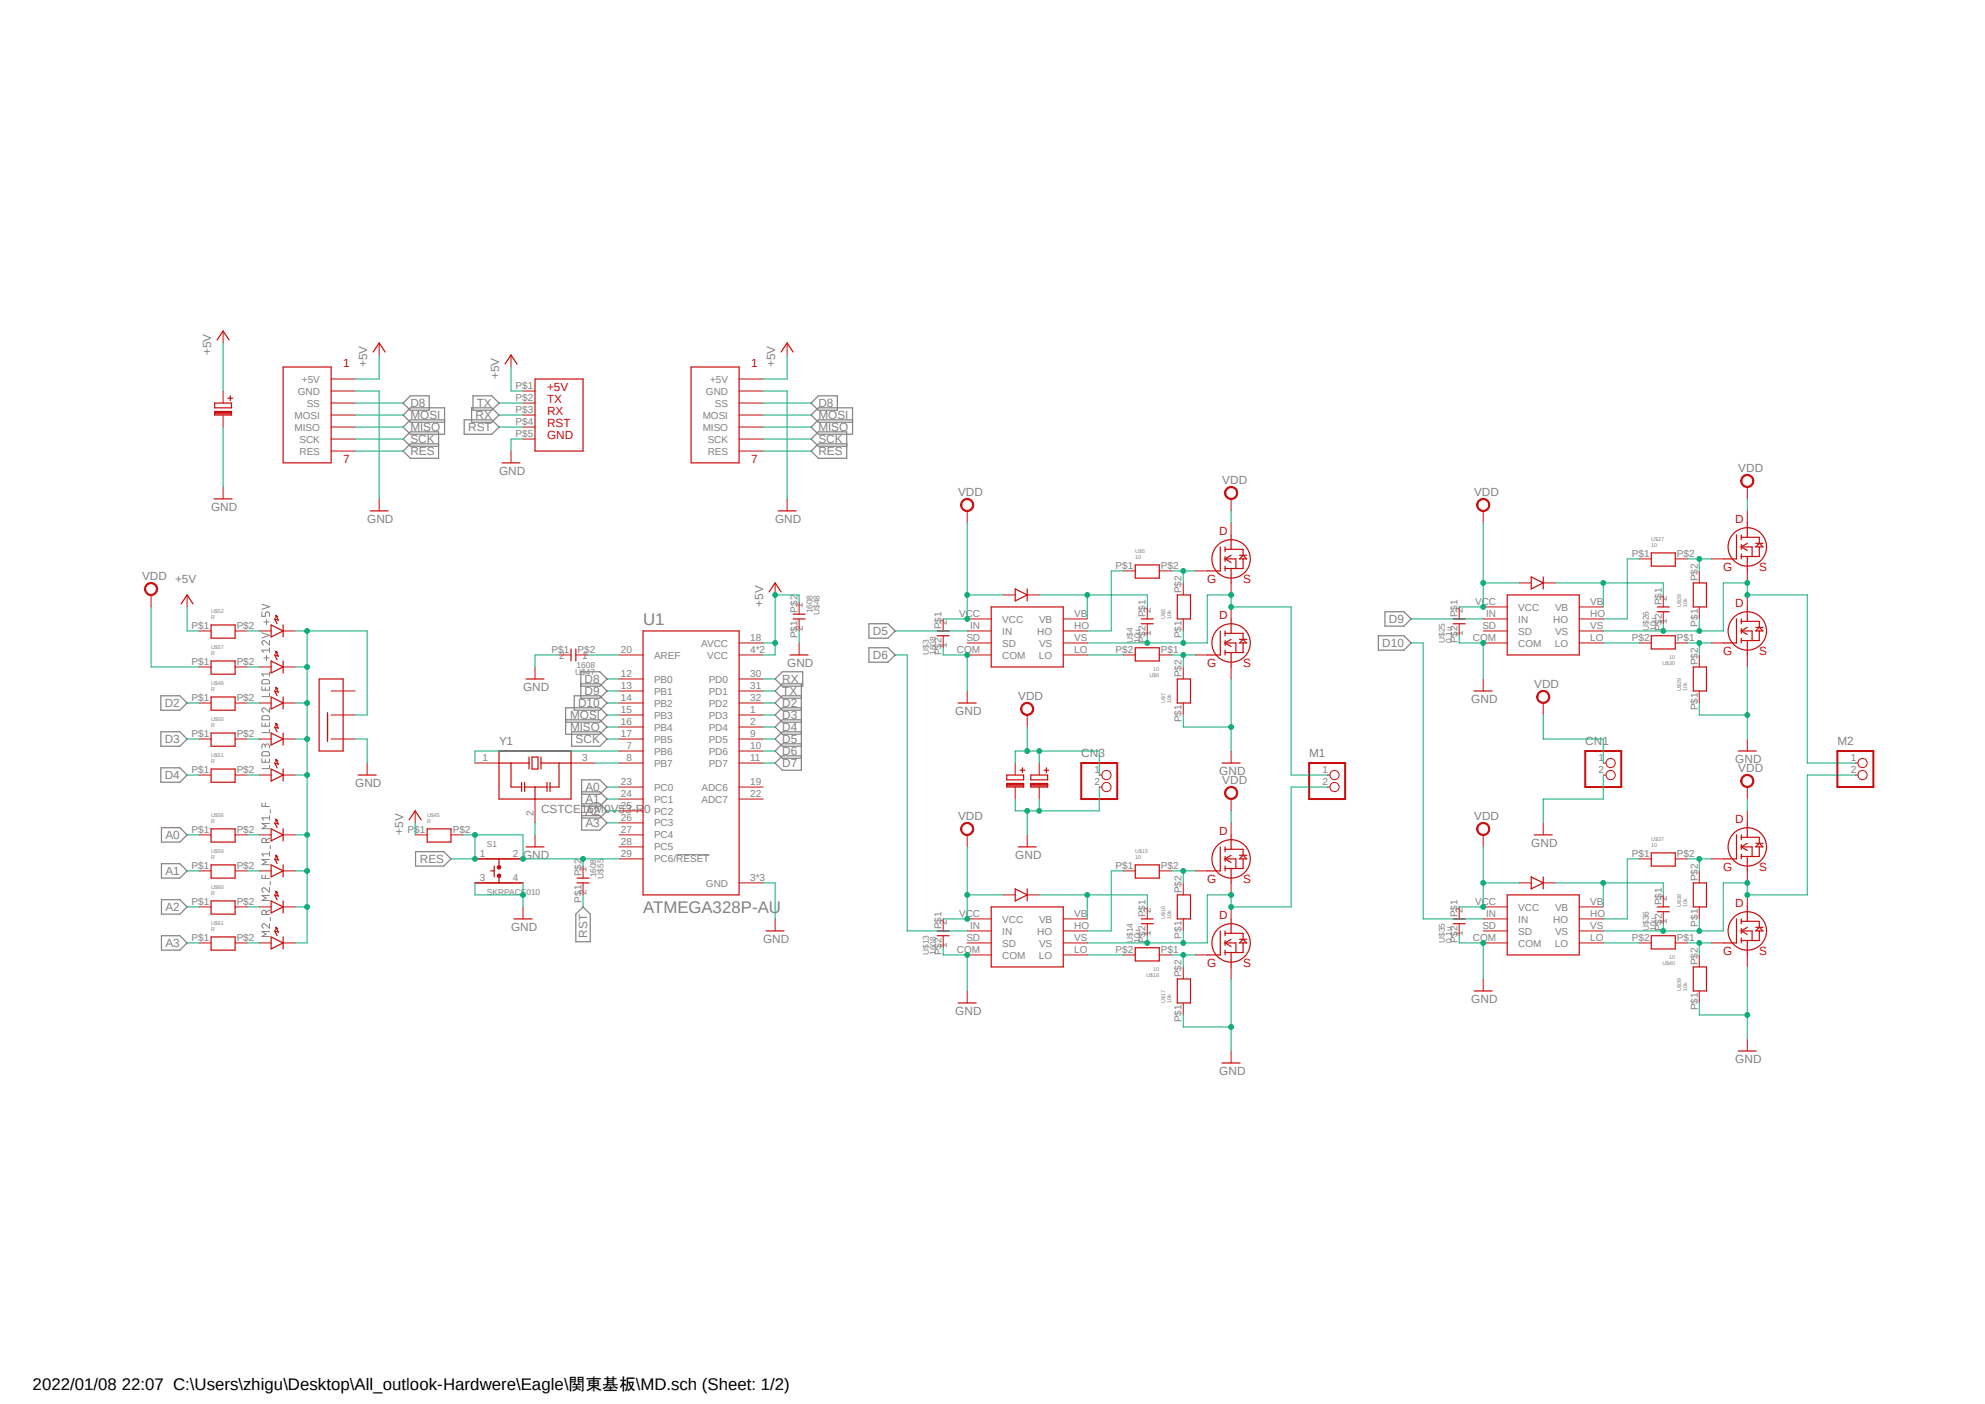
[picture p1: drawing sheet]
<svg xmlns="http://www.w3.org/2000/svg" width="420mm" height="297mm" viewBox="0 0 420 297" stroke-linecap="round" stroke-linejoin="round" font-family="sans-serif">
<defs><g id="words">
<g font-size="3.6" fill="#808080">
<text x="136.1" y="132.2">U1</text>
<text x="136.1" y="193.2">ATMEGA328P-AU</text>
</g>
<text font-size="3.6" x="6.9" y="294">2022/01/08 22:07 C:\Users\zhigu\Desktop\All_outlook-Hardwere\Eagle\関東基板\MD.sch (Sheet: 1/2)</text>
<g font-size="2.5" fill="#808080">
<text x="44.7" y="75.1" transform="rotate(-90 44.7 75.1)">+5V</text>
<text x="77.7" y="77.6" transform="rotate(-90 77.7 77.6)">+5V</text>
<text x="164" y="77.6" transform="rotate(-90 164 77.6)">+5V</text>
<text x="105.6" y="80.2" transform="rotate(-90 105.6 80.2)">+5V</text>
<text x="86.8" y="86.1">D8</text>
<text x="86.8" y="88.7">MOSI</text>
<text x="100.6" y="88.7">RX</text>
<text x="100.9" y="86.1">TX</text>
<text x="173.1" y="86.1">D8</text>
<text x="173.1" y="88.7">MOSI</text>
<text x="86.8" y="91.2">MISO</text>
<text x="86.8" y="93.8">SCK</text>
<text x="99.1" y="91.2">RST</text>
<text x="173.1" y="91.2">MISO</text>
<text x="173.1" y="93.8">SCK</text>
<text x="86.8" y="96.3">RES</text>
<text x="105.6" y="100.5">GND</text>
<text x="173.1" y="96.3">RES</text>
<text x="367.8" y="99.9">VDD</text>
<text x="202.7" y="104.9">VDD</text>
<text x="258.6" y="102.4">VDD</text>
<text x="311.9" y="104.9">VDD</text>
<text x="44.7" y="108.1">GND</text>
<text x="77.7" y="110.6">GND</text>
<text x="164" y="110.6">GND</text>
<text x="30.1" y="122.7">VDD</text>
<text x="37" y="123.3">+5V</text>
<text x="161.5" y="128.4" transform="rotate(-90 161.5 128.4)">+5V</text>
<text x="293.8" y="131.8">D9</text>
<text x="184.7" y="134.4">D5</text>
<text x="292.4" y="136.9">D10</text>
<text x="166.5" y="141.1">GND</text>
<text x="184.7" y="139.4">D6</text>
<text x="34.8" y="149.6">D2</text>
<text x="110.7" y="146.2">GND</text>
<text x="122.3" y="149.6">D10</text>
<text x="123.7" y="147.1">D9</text>
<text x="123.7" y="144.5">D8</text>
<text x="165.5" y="144.5">RX</text>
<text x="165.5" y="147.1">TX</text>
<text x="165.5" y="149.6">D2</text>
<text x="215.4" y="148.1">VDD</text>
<text x="311.3" y="148.7">GND</text>
<text x="324.6" y="145.5">VDD</text>
<text x="120.6" y="152.1">MOSI</text>
<text x="120.6" y="154.7">MISO</text>
<text x="165.5" y="152.1">D3</text>
<text x="165.5" y="154.7">D4</text>
<text x="202.1" y="151.3">GND</text>
<text x="34.8" y="157.2">D3</text>
<text x="105.6" y="157.6">Y1</text>
<text x="121.8" y="157.2">SCK</text>
<text x="165.5" y="157.2">D5</text>
<text x="165.5" y="159.8">D6</text>
<text x="228.8" y="160.1">CN3</text>
<text x="277" y="160.1">M1</text>
<text x="335.4" y="157.6">CN1</text>
<text x="367.2" y="161.4">GND</text>
<text x="388.8" y="157.6">M2</text>
<text x="34.8" y="164.8">D4</text>
<text x="75.1" y="166.5">GND</text>
<text x="123.9" y="167.4">A0</text>
<text x="165.5" y="162.3">D7</text>
<text x="258" y="164">GND</text>
<text x="258.6" y="165.9">VDD</text>
<text x="367.8" y="163.3">VDD</text>
<text x="114.5" y="172.1">CSTCE16M0V53-R0</text>
<text x="123.9" y="172.5">A2</text>
<text x="123.9" y="169.9">A1</text>
<text x="202.7" y="173.4">VDD</text>
<text x="311.9" y="173.4">VDD</text>
<text x="35" y="177.5">A0</text>
<text x="85.3" y="176.6" transform="rotate(-90 85.3 176.6)">+5V</text>
<text x="123.9" y="175">A3</text>
<text x="324" y="179.2">GND</text>
<text x="35" y="185.1">A1</text>
<text x="88.8" y="182.6">RES</text>
<text x="110.7" y="181.7">GND</text>
<text x="214.8" y="181.7">GND</text>
<text x="35" y="192.7">A2</text>
<text x="108.1" y="196.9">GND</text>
<text x="35" y="200.4">A3</text>
<text x="124.2" y="198.4" transform="rotate(-90 124.2 198.4)">RST</text>
<text x="161.5" y="199.5">GND</text>
<text x="202.1" y="214.7">GND</text>
<text x="311.3" y="212.2">GND</text>
<text x="258" y="227.4">GND</text>
<text x="367.2" y="224.9">GND</text>
</g>
<g font-size="2.5" fill="#c90d0c">
<text x="72.6" y="77.6">1</text>
<text x="158.9" y="77.6">1</text>
<text x="115.7" y="82.7">+5V</text>
<text x="115.7" y="85.3">TX</text>
<text x="115.7" y="87.8">RX</text>
<text x="115.7" y="90.3">RST</text>
<text x="115.7" y="92.9">GND</text>
<text x="72.6" y="98">7</text>
<text x="158.9" y="98">7</text>
<text x="258" y="113.2">D</text>
<text x="367.2" y="110.6">D</text>
<text x="255.4" y="123.3">G</text>
<text x="263.1" y="123.3">S</text>
<text x="364.6" y="120.8">G</text>
<text x="372.2" y="120.8">S</text>
<text x="258" y="130.9">D</text>
<text x="367.2" y="128.4">D</text>
<text x="255.4" y="141.1">G</text>
<text x="263.1" y="141.1">S</text>
<text x="364.6" y="138.6">G</text>
<text x="372.2" y="138.6">S</text>
<text x="258" y="176.6">D</text>
<text x="367.2" y="174.1">D</text>
<text x="364.6" y="184.2">G</text>
<text x="372.2" y="184.2">S</text>
<text x="255.4" y="186.8">G</text>
<text x="263.1" y="186.8">S</text>
<text x="367.2" y="191.9">D</text>
<text x="258" y="194.4">D</text>
<text x="364.6" y="202">G</text>
<text x="372.2" y="202">S</text>
<text x="255.4" y="204.6">G</text>
<text x="263.1" y="204.6">S</text>
</g>
<g font-size="2.1" fill="#808080">
<text x="63" y="83.5">GND</text>
<text x="63.9" y="80.9">+5V</text>
<text x="109.1" y="82.3">P$1</text>
<text x="149.4" y="83.5">GND</text>
<text x="150.2" y="80.9">+5V</text>
<text x="62.3" y="88.6">MOSI</text>
<text x="64.9" y="86">SS</text>
<text x="109.1" y="84.9">P$2</text>
<text x="109.1" y="87.4">P$3</text>
<text x="109.1" y="90">P$4</text>
<text x="148.7" y="88.6">MOSI</text>
<text x="151.3" y="86">SS</text>
<text x="62.3" y="91.1">MISO</text>
<text x="63.4" y="93.6">SCK</text>
<text x="109.1" y="92.5">P$5</text>
<text x="148.7" y="91.1">MISO</text>
<text x="149.7" y="93.6">SCK</text>
<text x="63.4" y="96.2">RES</text>
<text x="149.7" y="96.2">RES</text>
<text x="345.3" y="117.9">P$1</text>
<text x="354.8" y="117.9">P$2</text>
<text x="236.1" y="120.4">P$1</text>
<text x="245.6" y="120.4">P$2</text>
<text x="250" y="125.5" transform="rotate(-90 250 125.5)">P$2</text>
<text x="359.2" y="123" transform="rotate(-90 359.2 123)">P$2</text>
<text x="168.7" y="129.6" transform="rotate(-90 168.7 129.6)">P$2</text>
<text x="169.8" y="128.6" transform="rotate(-90 169.8 128.6)">1</text>
<text x="202.9" y="130.6">VCC</text>
<text x="212" y="131.7">VCC</text>
<text x="219.8" y="131.7">VB</text>
<text x="227.3" y="130.6">VB</text>
<text x="242.4" y="130.6" transform="rotate(-90 242.4 130.6)">P$1</text>
<text x="243.5" y="129.6" transform="rotate(-90 243.5 129.6)">2</text>
<text x="308.4" y="130.6" transform="rotate(-90 308.4 130.6)">P$1</text>
<text x="309.5" y="129.6" transform="rotate(-90 309.5 129.6)">2</text>
<text x="312.1" y="128.1">VCC</text>
<text x="314.5" y="130.6">IN</text>
<text x="321.2" y="129.2">VCC</text>
<text x="321.2" y="131.7">IN</text>
<text x="328.6" y="131.7">HO</text>
<text x="329" y="129.2">VB</text>
<text x="336.5" y="130.6">HO</text>
<text x="336.5" y="128.1">VB</text>
<text x="351.6" y="128.1" transform="rotate(-90 351.6 128.1)">P$1</text>
<text x="352.7" y="131.9" transform="rotate(-90 352.7 131.9)">1</text>
<text x="352.7" y="127.1" transform="rotate(-90 352.7 127.1)">2</text>
<text x="40.5" y="133.1">P$1</text>
<text x="50.1" y="133.1">P$2</text>
<text x="148.4" y="136.8">AVCC</text>
<text x="158.7" y="135.7">18</text>
<text x="168.7" y="135" transform="rotate(-90 168.7 135)">P$1</text>
<text x="169.8" y="133.4" transform="rotate(-90 169.8 133.4)">2</text>
<text x="199.2" y="133.1" transform="rotate(-90 199.2 133.1)">P$1</text>
<text x="200.3" y="137" transform="rotate(-90 200.3 137)">1</text>
<text x="200.3" y="132.2" transform="rotate(-90 200.3 132.2)">2</text>
<text x="204.5" y="135.7">SD</text>
<text x="205.3" y="133.1">IN</text>
<text x="212" y="134.2">IN</text>
<text x="212" y="136.8">SD</text>
<text x="219.5" y="134.2">HO</text>
<text x="219.8" y="136.8">VS</text>
<text x="227.3" y="135.7">VS</text>
<text x="227.3" y="133.1">HO</text>
<text x="242.4" y="136.1" transform="rotate(-90 242.4 136.1)">P$2</text>
<text x="243.5" y="134.5" transform="rotate(-90 243.5 134.5)">1</text>
<text x="250" y="135" transform="rotate(-90 250 135)">P$1</text>
<text x="308.4" y="136.1" transform="rotate(-90 308.4 136.1)">P$2</text>
<text x="309.5" y="134.5" transform="rotate(-90 309.5 134.5)">1</text>
<text x="311.7" y="135.7">COM</text>
<text x="313.6" y="133.1">SD</text>
<text x="321.2" y="134.2">SD</text>
<text x="321.2" y="136.8">COM</text>
<text x="329" y="136.8">LO</text>
<text x="329" y="134.2">VS</text>
<text x="336.5" y="135.7">LO</text>
<text x="336.5" y="133.1">VS</text>
<text x="345.3" y="135.7">P$2</text>
<text x="351.6" y="133.5" transform="rotate(-90 351.6 133.5)">P$2</text>
<text x="354.8" y="135.7">P$1</text>
<text x="359.2" y="132.5" transform="rotate(-90 359.2 132.5)">P$1</text>
<text x="40.5" y="140.8">P$1</text>
<text x="50.1" y="140.8">P$2</text>
<text x="116.7" y="138.2">P$1</text>
<text x="118.3" y="139.3">2</text>
<text x="122.2" y="138.2">P$2</text>
<text x="123.2" y="139.3">1</text>
<text x="131.4" y="143.3">12</text>
<text x="131.4" y="138.2">20</text>
<text x="138.4" y="139.3">AREF</text>
<text x="149.6" y="139.3">VCC</text>
<text x="158.7" y="138.2">4*2</text>
<text x="158.7" y="143.3">30</text>
<text x="199.2" y="138.6" transform="rotate(-90 199.2 138.6)">P$2</text>
<text x="202.5" y="138.2">COM</text>
<text x="212" y="139.3">COM</text>
<text x="219.8" y="139.3">LO</text>
<text x="227.3" y="138.2">LO</text>
<text x="236.1" y="138.2">P$2</text>
<text x="245.6" y="138.2">P$1</text>
<text x="250" y="143.3" transform="rotate(-90 250 143.3)">P$2</text>
<text x="359.2" y="140.8" transform="rotate(-90 359.2 140.8)">P$2</text>
<text x="40.5" y="148.3">P$1</text>
<text x="50.1" y="148.3">P$2</text>
<text x="131.4" y="145.8">13</text>
<text x="131.4" y="148.3">14</text>
<text x="138.4" y="144.4">PB0</text>
<text x="138.4" y="146.9">PB1</text>
<text x="138.4" y="149.5">PB2</text>
<text x="149.9" y="144.4">PD0</text>
<text x="149.9" y="146.9">PD1</text>
<text x="149.9" y="149.5">PD2</text>
<text x="158.7" y="145.8">31</text>
<text x="158.7" y="148.3">32</text>
<text x="40.5" y="156">P$1</text>
<text x="50.1" y="156">P$2</text>
<text x="131.4" y="150.9">15</text>
<text x="131.4" y="153.4">16</text>
<text x="131.4" y="156">17</text>
<text x="138.4" y="152">PB3</text>
<text x="138.4" y="154.6">PB4</text>
<text x="149.9" y="152">PD3</text>
<text x="149.9" y="154.6">PD4</text>
<text x="158.7" y="150.9">1</text>
<text x="158.7" y="153.4">2</text>
<text x="158.7" y="156">9</text>
<text x="250" y="152.8" transform="rotate(-90 250 152.8)">P$1</text>
<text x="359.2" y="150.3" transform="rotate(-90 359.2 150.3)">P$1</text>
<text x="102.1" y="161">1</text>
<text x="123.2" y="161">3</text>
<text x="132.5" y="158.5">7</text>
<text x="132.5" y="161">8</text>
<text x="138.4" y="157.1">PB5</text>
<text x="138.4" y="159.6">PB6</text>
<text x="149.9" y="157.1">PD5</text>
<text x="149.9" y="159.6">PD6</text>
<text x="158.7" y="158.5">10</text>
<text x="158.7" y="161">11</text>
<text x="338.2" y="161">1</text>
<text x="391.6" y="161">1</text>
<text x="40.5" y="163.6">P$1</text>
<text x="50.1" y="163.6">P$2</text>
<text x="131.4" y="166.1">23</text>
<text x="138.4" y="162.2">PB7</text>
<text x="138.4" y="167.3">PC0</text>
<text x="148.4" y="167.3">ADC6</text>
<text x="149.9" y="162.2">PD7</text>
<text x="158.7" y="166.1">19</text>
<text x="231.6" y="163.6">1</text>
<text x="231.6" y="166.1">2</text>
<text x="279.8" y="163.6">1</text>
<text x="279.8" y="166.1">2</text>
<text x="338.2" y="163.6">2</text>
<text x="391.6" y="163.6">2</text>
<text x="112.9" y="172.6" transform="rotate(-90 112.9 172.6)">2</text>
<text x="131.4" y="168.7">24</text>
<text x="131.4" y="171.2">25</text>
<text x="131.4" y="173.7">26</text>
<text x="138.4" y="169.8">PC1</text>
<text x="138.4" y="172.3">PC2</text>
<text x="148.4" y="169.8">ADC7</text>
<text x="158.7" y="168.7">22</text>
<text x="40.5" y="176.3">P$1</text>
<text x="50.1" y="176.3">P$2</text>
<text x="86.2" y="176.3">P$1</text>
<text x="95.8" y="176.3">P$2</text>
<text x="131.4" y="176.3">27</text>
<text x="131.4" y="178.8">28</text>
<text x="138.4" y="174.8">PC3</text>
<text x="138.4" y="177.4">PC4</text>
<text x="138.4" y="179.9">PC5</text>
<text x="40.5" y="183.9">P$1</text>
<text x="50.1" y="183.9">P$2</text>
<text x="101.5" y="181.4">1</text>
<text x="108.5" y="181.4">2</text>
<text x="123" y="185.4" transform="rotate(-90 123 185.4)">P$2</text>
<text x="124.1" y="184.4" transform="rotate(-90 124.1 184.4)">1</text>
<text x="131.4" y="181.4">29</text>
<text x="138.4" y="182.5">PC6/RESET</text>
<text x="236.1" y="183.9">P$1</text>
<text x="245.6" y="183.9">P$2</text>
<text x="345.3" y="181.4">P$1</text>
<text x="354.8" y="181.4">P$2</text>
<text x="40.5" y="191.5">P$1</text>
<text x="50.1" y="191.5">P$2</text>
<text x="101.5" y="186.4">3</text>
<text x="108.5" y="186.4">4</text>
<text x="123" y="190.9" transform="rotate(-90 123 190.9)">P$1</text>
<text x="124.1" y="189.3" transform="rotate(-90 124.1 189.3)">2</text>
<text x="149.4" y="187.5">GND</text>
<text x="158.7" y="186.4">3*3</text>
<text x="250" y="189" transform="rotate(-90 250 189)">P$2</text>
<text x="312.1" y="191.5">VCC</text>
<text x="336.5" y="191.5">VB</text>
<text x="351.6" y="191.5" transform="rotate(-90 351.6 191.5)">P$1</text>
<text x="352.7" y="190.5" transform="rotate(-90 352.7 190.5)">2</text>
<text x="359.2" y="186.4" transform="rotate(-90 359.2 186.4)">P$2</text>
<text x="199.2" y="196.6" transform="rotate(-90 199.2 196.6)">P$1</text>
<text x="200.3" y="195.6" transform="rotate(-90 200.3 195.6)">2</text>
<text x="202.9" y="194.1">VCC</text>
<text x="205.3" y="196.6">IN</text>
<text x="212" y="195.2">VCC</text>
<text x="212" y="197.7">IN</text>
<text x="219.5" y="197.7">HO</text>
<text x="219.8" y="195.2">VB</text>
<text x="227.3" y="196.6">HO</text>
<text x="227.3" y="194.1">VB</text>
<text x="242.4" y="194.1" transform="rotate(-90 242.4 194.1)">P$1</text>
<text x="243.5" y="197.9" transform="rotate(-90 243.5 197.9)">1</text>
<text x="243.5" y="193.1" transform="rotate(-90 243.5 193.1)">2</text>
<text x="308.4" y="194.1" transform="rotate(-90 308.4 194.1)">P$1</text>
<text x="309.5" y="197.9" transform="rotate(-90 309.5 197.9)">1</text>
<text x="309.5" y="193.1" transform="rotate(-90 309.5 193.1)">2</text>
<text x="313.6" y="196.6">SD</text>
<text x="314.5" y="194.1">IN</text>
<text x="321.2" y="192.6">VCC</text>
<text x="321.2" y="195.2">IN</text>
<text x="321.2" y="197.7">SD</text>
<text x="328.6" y="195.2">HO</text>
<text x="329" y="197.7">VS</text>
<text x="329" y="192.6">VB</text>
<text x="336.5" y="196.6">VS</text>
<text x="336.5" y="194.1">HO</text>
<text x="351.6" y="197" transform="rotate(-90 351.6 197)">P$2</text>
<text x="352.7" y="195.4" transform="rotate(-90 352.7 195.4)">1</text>
<text x="359.2" y="196" transform="rotate(-90 359.2 196)">P$1</text>
<text x="40.5" y="199.1">P$1</text>
<text x="50.1" y="199.1">P$2</text>
<text x="199.2" y="202.1" transform="rotate(-90 199.2 202.1)">P$2</text>
<text x="200.3" y="200.4" transform="rotate(-90 200.3 200.4)">1</text>
<text x="202.5" y="201.7">COM</text>
<text x="204.5" y="199.1">SD</text>
<text x="212" y="200.2">SD</text>
<text x="212" y="202.8">COM</text>
<text x="219.8" y="202.8">LO</text>
<text x="219.8" y="200.2">VS</text>
<text x="227.3" y="201.7">LO</text>
<text x="227.3" y="199.1">VS</text>
<text x="236.1" y="201.7">P$2</text>
<text x="242.4" y="199.6" transform="rotate(-90 242.4 199.6)">P$2</text>
<text x="245.6" y="201.7">P$1</text>
<text x="250" y="198.5" transform="rotate(-90 250 198.5)">P$1</text>
<text x="308.4" y="199.6" transform="rotate(-90 308.4 199.6)">P$2</text>
<text x="311.7" y="199.1">COM</text>
<text x="321.2" y="200.2">COM</text>
<text x="329" y="200.2">LO</text>
<text x="336.5" y="199.1">LO</text>
<text x="345.3" y="199.1">P$2</text>
<text x="354.8" y="199.1">P$1</text>
<text x="250" y="206.8" transform="rotate(-90 250 206.8)">P$2</text>
<text x="359.2" y="204.2" transform="rotate(-90 359.2 204.2)">P$2</text>
<text x="359.2" y="213.7" transform="rotate(-90 359.2 213.7)">P$1</text>
<text x="250" y="216.3" transform="rotate(-90 250 216.3)">P$1</text>
</g>
<g font-size="1.8" fill="#808080">
<text x="171.9" y="129.8" transform="rotate(-90 171.9 129.8)">1608</text>
<text x="173.4" y="130" transform="rotate(-90 173.4 130)">U$48</text>
<text x="239.7" y="136" transform="rotate(-90 239.7 136)">U$4</text>
<text x="241.2" y="136" transform="rotate(-90 241.2 136)">10u</text>
<text x="305.7" y="136" transform="rotate(-90 305.7 136)">U$25</text>
<text x="307.2" y="136" transform="rotate(-90 307.2 136)">0.1u</text>
<text x="348.9" y="133.5" transform="rotate(-90 348.9 133.5)">U$26</text>
<text x="350.4" y="133.5" transform="rotate(-90 350.4 133.5)">10u</text>
<text x="121.7" y="142.9">U$47</text>
<text x="122" y="141.4">1608</text>
<text x="196.5" y="138.6" transform="rotate(-90 196.5 138.6)">U$3</text>
<text x="198" y="138.6" transform="rotate(-90 198 138.6)">1608</text>
<text x="103" y="179.2">S1</text>
<text x="126.2" y="185.6" transform="rotate(-90 126.2 185.6)">1608</text>
<text x="127.7" y="185.9" transform="rotate(-90 127.7 185.9)">U$55</text>
<text x="103" y="189.3">SKRPACE010</text>
<text x="348.9" y="196.9" transform="rotate(-90 348.9 196.9)">U$36</text>
<text x="350.4" y="196.9" transform="rotate(-90 350.4 196.9)">10u</text>
<text x="196.5" y="202" transform="rotate(-90 196.5 202)">U$13</text>
<text x="198" y="202" transform="rotate(-90 198 202)">1608</text>
<text x="239.7" y="199.5" transform="rotate(-90 239.7 199.5)">U$14</text>
<text x="241.2" y="199.5" transform="rotate(-90 241.2 199.5)">10u</text>
<text x="305.7" y="199.5" transform="rotate(-90 305.7 199.5)">U$35</text>
<text x="307.2" y="199.5" transform="rotate(-90 307.2 199.5)">0.1u</text>
</g>
<g font-size="1.1" fill="#808080">
<text x="240.2" y="118.2">10</text>
<text x="240.2" y="117">U$5</text>
<text x="349.4" y="115.7">10</text>
<text x="349.4" y="114.4">U$27</text>
<text x="44.7" y="130.9">R</text>
<text x="44.7" y="129.7">U$52</text>
<text x="246.6" y="130.9" transform="rotate(-90 246.6 130.9)">U$6</text>
<text x="247.8" y="130.9" transform="rotate(-90 247.8 130.9)">10k</text>
<text x="355.7" y="128.4" transform="rotate(-90 355.7 128.4)">U$28</text>
<text x="357" y="128.4" transform="rotate(-90 357 128.4)">10k</text>
<text x="44.7" y="137.3">U$57</text>
<text x="44.7" y="138.6">R</text>
<text x="243.2" y="143.2">U$8</text>
<text x="244" y="141.9">10</text>
<text x="351.7" y="140.6">U$30</text>
<text x="353.2" y="139.4">10</text>
<text x="44.7" y="146.2">R</text>
<text x="44.7" y="144.9">U$49</text>
<text x="246.6" y="148.7" transform="rotate(-90 246.6 148.7)">U$7</text>
<text x="247.8" y="148.7" transform="rotate(-90 247.8 148.7)">10k</text>
<text x="355.7" y="146.2" transform="rotate(-90 355.7 146.2)">U$29</text>
<text x="357" y="146.2" transform="rotate(-90 357 146.2)">10k</text>
<text x="44.7" y="153.8">R</text>
<text x="44.7" y="152.5">U$50</text>
<text x="44.7" y="161.4">R</text>
<text x="44.7" y="160.1">U$51</text>
<text x="44.7" y="172.8">U$56</text>
<text x="90.4" y="172.8">U$45</text>
<text x="44.7" y="174.1">R</text>
<text x="90.4" y="174.1">R</text>
<text x="349.4" y="179.2">10</text>
<text x="349.4" y="177.9">U$37</text>
<text x="44.7" y="181.7">R</text>
<text x="44.7" y="180.4">U$59</text>
<text x="240.2" y="181.7">10</text>
<text x="240.2" y="180.4">U$15</text>
<text x="44.7" y="189.3">R</text>
<text x="44.7" y="188">U$60</text>
<text x="355.7" y="191.9" transform="rotate(-90 355.7 191.9)">U$38</text>
<text x="357" y="191.9" transform="rotate(-90 357 191.9)">10k</text>
<text x="44.7" y="196.9">R</text>
<text x="44.7" y="195.7">U$61</text>
<text x="246.6" y="194.4" transform="rotate(-90 246.6 194.4)">U$16</text>
<text x="247.8" y="194.4" transform="rotate(-90 247.8 194.4)">10k</text>
<text x="353.2" y="202.8">10</text>
<text x="242.6" y="206.6">U$18</text>
<text x="244" y="205.4">10</text>
<text x="351.7" y="204.1">U$40</text>
<text x="355.7" y="209.6" transform="rotate(-90 355.7 209.6)">U$39</text>
<text x="357" y="209.6" transform="rotate(-90 357 209.6)">10k</text>
<text x="246.6" y="212.2" transform="rotate(-90 246.6 212.2)">U$17</text>
<text x="247.8" y="212.2" transform="rotate(-90 247.8 212.2)">10k</text>
</g>
</g></defs>
<path d="M29.4 67.6l368.1 160.4M397.5 67.6l-368.1 160.4" fill="none" stroke="#fff" stroke-width=".21"/>
<g fill="none" stroke="#808080" stroke-width=".21">
<path d="M55.4 129.5v.9h.7l.1-.7 .3-.2 .5 .2v.7M55.4 127.8l1.6 .6-1.6 .5M55.4 133.9l1.6 .5-1.6 .6M55.8 131.6h1.1M55.8 139.2h1.1M56.4 131.1v1M56.4 138.7v1M57 135.5v.9l-.9-.7a.45 .45 0 0 0-.7 .1 .45 .45 0 0 0 .4 .6M57 137.1v.9M57 137.5h-1.6l.4 .5M55.4 145.3v.7h1.6v-.7M55.4 152.9v.7h1.6v-.7"/>
<path d="M55.5 144a1.3 1.3 0 0 1 1.3-.2l.2 .4v.5h-1.6zM55.6 151.4a1.26 1.26 0 0 1 1.3 .2l.1 .7h-1.6l.1-.7zM55.6 159a1.26 1.26 0 0 1 1.3 .2l.1 .7h-1.6l.1-.7zM56.1 157.8a.44 .44 0 0 1 .7-.4l.2 .4v.5M56.1 158.1v-.4a.36 .36 0 0 0-.3-.3 .36 .36 0 0 0-.4 .3v.6M56.1 145.5v.5M56.1 153.1v.5M57 149.8v.9l-.9-.8a.45 .45 0 0 0-.7 .1 .45 .45 0 0 0 .4 .7M57 142.2v.8M57 146.6v.8h-1.6M57 154.3v.7h-1.6M57 142.6h-1.6l.4 .4"/>
<path d="M55.4 160.5v.7h1.6v-.7M55.4 169.9v.7h1.6M56.1 160.7v.5M56.1 169.9v.7M56.3 178.2l-.1-.7a.43 .43 0 0 0-.5-.2 .43 .43 0 0 0-.3 .5v.4h1.6M57 161.9v.7h-1.6M57 172.6v.9M57 174.2h-1.6l.9 .6-.9 .5h1.6M57 173h-1.6l.4 .5M57 177.3l-.7 .4M57.2 171.3v.7M57.2 178.9v.7"/>
<path d="M55.4 185.1v.7h1.6M56.1 185.1v.7M56.3 193.5v-.5a.45 .45 0 0 0-.3-.4 .45 .45 0 0 0-.5 .2l-.1 .7h1.6M57 187.8v.9l-.9-.7a.45 .45 0 0 0-.7 .1 .45 .45 0 0 0 .4 .6M57 195.4v.9l-.9-.8a.46 .46 0 0 0-.7 .2 .46 .46 0 0 0 .4 .6M57 180.2v.9M57 181.8h-1.6l.9 .6-.9 .5h1.6M57 180.6h-1.6l.4 .5M57 189.4h-1.6l.9 .6-.9 .5h1.6M57 197.1h-1.6l.9 .5-.9 .5h1.6M57 192.5l-.7 .4M57.2 186.5v.7"/>
<path d="M57.2 194.1v.7M143.1 180.8h7"/>
</g>
<g fill="none" stroke="#808080" stroke-width=".25">
<path d="M85.3 85.3l1.5-1.6h4v3.1h-4zM92.8 93.9h-6l-1.5 1.5 1.5 1.5h6v-5.5h-6l-1.5 1.5 1.5 1.5h6M94.1 88.8h-7.3l-1.5 1.5 1.5 1.6h7.3v-5.6h-7.3l-1.5 1.5 1.5 1.5h7.3M98.2 88.8h5.9l1.5 1.5-1.5 1.6h-5.9zM99.8 86.3h4.3l1.5 1.5-1.5 1.5h-4.3zM100.1 83.7h4l1.5 1.6-1.5 1.5h-4zM171.6 85.3l1.5-1.6h4.1v3.1h-4.1zM179.2 93.9h-6.1l-1.5 1.5 1.5 1.5h6.1v-5.5h-6.1l-1.5 1.5 1.5 1.5h6.1M180.4 88.8h-7.3l-1.5 1.5 1.5 1.6h7.3v-5.6h-7.3l-1.5 1.5 1.5 1.5h7.3M183.9 132h4l1.5 1.5-1.5 1.5h-4zM183.9 137h4l1.5 1.6-1.5 1.5h-4zM291.6 134.5h5.5l1.5 1.5-1.5 1.5h-5.5z"/>
<path d="M293 129.4h4.1l1.5 1.5-1.5 1.6h-4.1zM34 147.2h4.1l1.5 1.5-1.5 1.5h-4.1zM34 154.8h4.1l1.5 1.5-1.5 1.6h-4.1zM119.7 152.3h7.2l1.5 1.5-1.5 1.5h-7.2v-5.6h7.2l1.5 1.6-1.5 1.5h-7.2M120.9 154.8h6l1.5 1.5-1.5 1.6h-6zM121.5 147.2h5.4l1.5 1.5-1.5 1.5h-5.4zM122.9 144.7h4l1.5 1.5-1.5 1.5h-4v-5.6h4l1.5 1.5-1.5 1.6h-4M165.5 142.1h4.3v3.1h-4.3l-1.5-1.6zM169.5 147.7h-4l-1.5-1.5 1.5-1.5h4v18.2h-4l-1.5-1.5 1.5-1.5h4M169.5 147.2h-4l-1.5 1.5 1.5 1.5h4M169.5 149.7h-4l-1.5 1.6 1.5 1.5h4M169.5 154.8h-4l-1.5 1.5 1.5 1.6h4"/>
<path d="M169.5 152.3h-4l-1.5 1.5 1.5 1.5h4M169.5 157.4h-4l-1.5 1.5 1.5 1.5h4M34 162.4h4.1l1.5 1.6-1.5 1.5h-4.1zM34.2 175.1h3.9l1.5 1.5-1.5 1.5h-3.9zM123.1 170.1h3.8l1.5 1.4-1.5 1.6h-3.8M123.1 168h3.8l1.5-1.5-1.5-1.5h-3.8v10.6h3.8l1.5-1.5-1.5-1.5h-3.8M123.1 167.5h3.8l1.5 1.5-1.5 1.6h-3.8M34.2 190.3h3.9l1.5 1.6-1.5 1.5h-3.9zM34.2 182.7h3.9l1.5 1.5-1.5 1.6h-3.9zM34.2 198h3.9l1.5 1.5-1.5 1.5h-3.9zM87.9 180.2h6l1.5 1.5-1.5 1.5h-6zM123.4 191.9l1.5 1.5v5.8h-3.1v-5.8z"/>
</g>
<g fill="none" stroke="#c90d0c" stroke-width=".21">
<path d="M260.5 110.6v2.6M199.6 130.9v2.6M199.6 134.5v2.5M204.6 130.9h5.1M204.6 133.5h5.1M204.6 136h5.1M204.6 138.6h5.1M212.3 125.9h2.5M217.3 125.9h2.6M225 130.9h5M225 133.5h5M225 136h5"/>
<path d="M225 138.6h5M237.7 138.6h2.5M237.7 120.8h2.5M242.7 128.4v2.5M242.7 132v2.5M245.3 138.6h2.5M245.3 120.8h2.5M250.4 123.3v2.6M250.4 130.9v2.6M252.9 138.6h2.5M252.9 120.8h2.5M260.5 123.3v2.6"/>
<path d="M260.5 128.4v2.5M204.6 146.2v2.5M250.4 141.1v2.5M250.4 148.7v2.6M260.5 141.1v2.5M260.5 158.9v2.5"/>
</g>
<g fill="none" stroke="#c90d0c" stroke-width=".25">
<path d="M240.2 119.5h5.1v2.8h-5.1zM258.2 115.7v5.1h-2.8M259.2 116.2h3.8v1.3M259.2 115.7v1M259.2 117.7v1M259.2 119.8v1M259.2 118.2h2.3v2.1M259.2 118.2l1.3 .8M260.5 113.2v3M260.5 117.5l-1.3 .7M262.3 118.2l.7-.7 .8 .7zM262.3 117.5h1.5"/>
<path d="M263 118.2v2.1h-3.8M198.3 134.5h2.5M198.3 133.5h2.5M209.7 128.4h15.3v12.7h-15.3zM214.8 124.6l2.5 1.3-2.5 1.2zM217.3 124.6v2.5M240.2 137h5.1v2.8h-5.1zM241.5 132h2.5M241.5 130.9h2.5M249.1 125.9h2.8v5h-2.8zM258.2 133.5v5.1h-2.8M259.2 133.5v1"/>
<path d="M259.2 135.5v1M259.2 137.5v1.1M259.2 136h2.3v2M259.2 134h3.8v1.3M259.2 136l1.3 .8M260.5 120.3v3M260.5 130.9v3.1M260.5 138v3.1M260.5 135.3l-1.3 .7M262.3 136l.7-.7 .8 .7zM262.3 135.3h1.5M263 136v2h-3.8"/>
<path d="M202.7 148.7h3.8M249.1 143.6h2.8v5.1h-2.8zM258.6 161.4h3.8"/>
<circle cx="260.5" cy="118.2" r="4.1"/>
<circle cx="260.5" cy="136" r="4.1"/>
</g>
<path d="M259.4 103.4a1.4 1.4 0 0 1 2.3 .1 1.4 1.4 0 0 1-.8 2.1 1.4 1.4 0 0 1-1.8-1.3h.2a1.15 1.15 0 0 1 1.6-1.1 1.15 1.15 0 0 1 .4 1.9 1.15 1.15 0 0 1-1.9-.4l-.1-.4h-.2z" fill-rule="evenodd" fill="#c90d0c"/>
<g fill="none" stroke="#c90d0c" stroke-width=".21">
<path d="M259.4 103.4a1.4 1.4 0 0 1 2.3 .1 1.4 1.4 0 0 1-.8 2.1 1.4 1.4 0 0 1-1.8-1.3h.2a1.15 1.15 0 0 1 1.6-1.1 1.15 1.15 0 0 1 .4 1.9 1.15 1.15 0 0 1-1.9-.4l-.1-.4h-.2zM260.5 105.5v2.6M260.5 174.1v2.5M199.6 194.4v2.5M199.6 198v2.5M204.6 194.4h5.1M204.6 196.9h5.1M204.6 199.5h5.1M212.3 189.3h2.5M217.3 189.3h2.6M225 194.4h5M225 196.9h5"/>
<path d="M225 199.5h5M237.7 184.2h2.5M242.7 191.9v2.5M242.7 195.4v2.6M245.3 184.2h2.5M250.4 186.8v2.5M250.4 194.4v2.5M252.9 184.2h2.5M260.5 186.8v2.5M260.5 191.9v2.5M204.6 202h5.1M204.6 209.6v2.6"/>
<path d="M225 202h5M237.7 202h2.5M245.3 202h2.5M250.4 204.6v2.5M250.4 212.2v2.5M252.9 202h2.5M260.5 204.6v2.5M260.5 222.3v2.6"/>
</g>
<g fill="none" stroke="#c90d0c" stroke-width=".25">
<path d="M258.2 179.2v5h-2.8M259.2 179.7h3.8v1.2M259.2 179.2v1M260.5 176.6v3.1M198.3 198h2.5M198.3 196.9h2.5M209.7 191.9h15.3v12.7h-15.3zM214.8 188l2.5 1.3-2.5 1.3zM217.3 188v2.6M240.2 183h5.1v2.8h-5.1zM241.5 195.4h2.5M241.5 194.4h2.5"/>
<path d="M249.1 189.3h2.8v5.1h-2.8zM258.2 196.9v5.1h-2.8M259.2 181.2v1M259.2 183.2v1M259.2 196.9v1.1M259.2 199v1M259.2 181.7h2.3v2M259.2 181.7l1.3 .8M259.2 199.5h2.3v2M259.2 197.4h3.8v1.3M259.2 199.5l1.3 .7M260.5 183.7v3.1"/>
<path d="M260.5 194.4v3M260.5 180.9l-1.3 .8M260.5 198.7l-1.3 .8M262.3 181.7l.7-.8 .8 .8zM262.3 180.9h1.5M262.3 199.5l.7-.8 .8 .8zM262.3 198.7h1.5M263 181.7v2h-3.8M263 199.5v2h-3.8M202.7 212.2h3.8M240.2 200.5h5.1v2.8h-5.1zM249.1 207.1h2.8v5.1h-2.8z"/>
<path d="M259.2 201v1M260.5 201.5v3.1M258.6 224.9h3.8"/>
<circle cx="260.5" cy="181.7" r="4.1"/>
<circle cx="260.5" cy="199.5" r="4.1"/>
</g>
<path d="M259.4 166.8a1.4 1.4 0 0 1 2.2 .2 1.4 1.4 0 0 1-.7 2.1 1.4 1.4 0 0 1-1.8-1.3h.2a1.15 1.15 0 0 1 1.6-1.2 1.15 1.15 0 0 1 .4 1.9 1.15 1.15 0 0 1-1.9-.4l-.1-.3h-.2z" fill-rule="evenodd" fill="#c90d0c"/>
<path d="M259.4 166.8a1.4 1.4 0 0 1 2.2 .2 1.4 1.4 0 0 1-.7 2.1 1.4 1.4 0 0 1-1.8-1.3h.2a1.15 1.15 0 0 1 1.6-1.2 1.15 1.15 0 0 1 .4 1.9 1.15 1.15 0 0 1-1.9-.4l-.1-.3h-.2zM260.5 169v2.5" fill="none" stroke="#c90d0c" stroke-width=".21"/>
<path d="M216.2 149.1a1.4 1.4 0 0 1 2.3 .1 1.4 1.4 0 0 1-.7 2.1 1.4 1.4 0 0 1-1.9-1.3h.3a1.15 1.15 0 0 1 1.7-1 1.15 1.15 0 0 1 .2 1.9 1.15 1.15 0 0 1-1.9-.5v-.4h-.3z" fill-rule="evenodd" fill="#c90d0c"/>
<g fill="none" stroke="#c90d0c" stroke-width=".21">
<path d="M346.8 118.2h2.6M354.5 118.2h2.5M362.1 118.2h2.5M369.7 108.1v2.5M308.7 128.4v2.5M308.7 132v2.5M313.8 128.4h5.1M313.8 130.9h5.1M313.8 133.5h5.1M313.8 136h5.1M321.4 123.3h2.6M326.5 123.3h2.6"/>
<path d="M334.1 128.4h5.1M334.1 130.9h5.1M334.1 133.5h5.1M334.1 136h5.1M346.8 136h2.6M351.9 125.9v2.5M351.9 129.4v2.6M354.5 136h2.5M359.5 120.8v2.5M359.5 128.4v2.5M359.5 138.6v2.5M362.1 136h2.5"/>
<path d="M369.7 120.8v2.5M369.7 125.9v2.5M369.7 138.6v2.5M216.2 149.1a1.4 1.4 0 0 1 2.3 .1 1.4 1.4 0 0 1-.7 2.1 1.4 1.4 0 0 1-1.9-1.3h.3a1.15 1.15 0 0 1 1.7-1 1.15 1.15 0 0 1 .2 1.9 1.15 1.15 0 0 1-1.9-.5v-.4h-.3zM217.3 151.3v2.5M313.8 143.6v2.6M359.5 146.2v2.5M369.7 156.3v2.6M214.8 161.4v2.6M214.8 166.5v2.5M217.3 176.6v2.6M219.9 161.4v2.6"/>
<path d="M219.9 166.5v2.5"/>
</g>
<g fill="none" stroke="#c90d0c" stroke-width=".25">
<path d="M349.4 117h5.1v2.8h-5.1zM367.4 113.2v5h-2.8M368.4 113.7h3.8v1.2M368.4 113.2v1M368.4 115.2v1M368.4 117.2v1M368.4 115.7h2.3v2M368.4 115.7l1.3 .8M369.7 110.6v3.1M369.7 117.7v3.1M369.7 114.9l-1.3 .8M371.5 115.7l.7-.8 .8 .8z"/>
<path d="M371.5 114.9h1.5M372.2 115.7v2h-3.8M307.5 132h2.5M307.5 130.9h2.5M318.9 125.9h15.2v12.7h-15.2zM324 122l2.5 1.3-2.5 1.3zM326.5 122v2.6M349.4 134.5h5.1v2.8h-5.1zM350.6 129.4h2.6M350.6 128.4h2.6M358.3 123.3h2.8v5.1h-2.8zM367.4 130.9v5.1h-2.8"/>
<path d="M368.4 130.9v1.1M368.4 133v1M368.4 135v1M368.4 133.5h2.3v2M368.4 131.4h3.8v1.3M368.4 133.5l1.3 .7M369.7 128.4v3M369.7 135.5v3.1M369.7 132.7l-1.3 .8M371.5 133.5l.7-.8 .8 .8zM371.5 132.7h1.5M372.2 133.5v2h-3.8"/>
<path d="M311.9 146.2h3.8M358.3 141.1h2.8v5.1h-2.8zM367.8 158.9h3.8M213 164h3.6v1h-3.6zM213 165.7h3.6v.8h-3.6zM213 166h3.6M213 166.2h3.6M215.4 179.2h3.8M215.8 162.9h1M216.3 162.4v1M218.1 164h3.6v1h-3.6zM218.1 165.7h3.6v.8h-3.6z"/>
<path d="M218.1 166h3.6M218.1 166.2h3.6M220.9 162.9h1M221.4 162.4v1"/>
<circle cx="369.7" cy="115.7" r="4.1"/>
<circle cx="369.7" cy="133.5" r="4.1"/>
</g>
<path d="M368.6 100.8a1.4 1.4 0 0 1 2.3 .2 1.4 1.4 0 0 1-.8 2.1 1.4 1.4 0 0 1-1.8-1.4h.3a1.15 1.15 0 0 1 1.6-.9 1.15 1.15 0 0 1 .2 1.9 1.15 1.15 0 0 1-1.8-.5v-.5h-.3z" fill-rule="evenodd" fill="#c90d0c"/>
<g fill="none" stroke="#c90d0c" stroke-width=".21">
<path d="M368.6 100.8a1.4 1.4 0 0 1 2.3 .2 1.4 1.4 0 0 1-.8 2.1 1.4 1.4 0 0 1-1.8-1.4h.3a1.15 1.15 0 0 1 1.6-.9 1.15 1.15 0 0 1 .2 1.9 1.15 1.15 0 0 1-1.8-.5v-.5h-.3zM369.7 103v2.5M369.7 171.5v2.6M308.7 191.9v2.5M308.7 195.4v2.6M313.8 191.9h5.1M313.8 194.4h5.1M313.8 196.9h5.1M313.8 199.5h5.1M321.4 186.8h2.6M326.5 186.8h2.6M334.1 191.9h5.1"/>
<path d="M334.1 194.4h5.1M334.1 196.9h5.1M334.1 199.5h5.1M346.8 199.5h2.6M346.8 181.7h2.6M351.9 189.3v2.6M351.9 192.9v2.5M354.5 199.5h2.5M354.5 181.7h2.5M359.5 184.2v2.6M359.5 191.9v2.5M362.1 199.5h2.5"/>
<path d="M362.1 181.7h2.5M369.7 184.2v2.6M369.7 189.3v2.6M313.8 207.1v2.5M359.5 202v2.6M359.5 209.6v2.6M369.7 202v2.6M369.7 219.8v2.5"/>
</g>
<g fill="none" stroke="#c90d0c" stroke-width=".25">
<path d="M367.4 176.6v5.1h-2.8M368.4 177.1h3.8v1.3M368.4 176.6v1M368.4 178.6v1.1M368.4 179.2h2.3v2M368.4 179.2l1.3 .7M369.7 174.1v3M369.7 178.4l-1.3 .8M371.5 179.2l.7-.8 .8 .8zM371.5 178.4h1.5M372.2 179.2v2h-3.8M307.5 195.4h2.5"/>
<path d="M307.5 194.4h2.5M318.9 189.3h15.2v12.7h-15.2zM324 185.5l2.5 1.3-2.5 1.2zM326.5 185.5v2.5M349.4 180.4h5.1v2.8h-5.1zM349.4 198h5.1v2.7h-5.1zM350.6 192.9h2.6M350.6 191.9h2.6M358.3 186.8h2.8v5.1h-2.8zM367.4 194.4v5.1h-2.8M368.4 180.7v1M368.4 194.4v1"/>
<path d="M368.4 196.4v1M368.4 198.5v1M368.4 196.9h2.3v2.1M368.4 194.9h3.8v1.3M368.4 196.9l1.3 .8M369.7 181.2v3M369.7 191.9v3M369.7 199v3M369.7 196.2l-1.3 .7M371.5 196.9l.7-.7 .8 .7zM371.5 196.2h1.5M372.2 196.9v2.1h-3.8"/>
<path d="M311.9 209.6h3.8M358.3 204.6h2.8v5h-2.8zM367.8 222.3h3.8"/>
<circle cx="369.7" cy="179.2" r="4.1"/>
<circle cx="369.7" cy="196.9" r="4.1"/>
</g>
<path d="M368.6 164.3a1.4 1.4 0 0 1 2.3 .1 1.4 1.4 0 0 1-.8 2.1 1.4 1.4 0 0 1-1.8-1.3h.3a1.16 1.16 0 0 1 1.6-.9 1.16 1.16 0 0 1 .2 1.9 1.16 1.16 0 0 1-1.8-.6v-.4h-.3z" fill-rule="evenodd" fill="#c90d0c"/>
<path d="M368.6 164.3a1.4 1.4 0 0 1 2.3 .1 1.4 1.4 0 0 1-.8 2.1 1.4 1.4 0 0 1-1.8-1.3h.3a1.16 1.16 0 0 1 1.6-.9 1.16 1.16 0 0 1 .2 1.9 1.16 1.16 0 0 1-1.8-.6v-.4h-.3zM369.7 166.5v2.5" fill="none" stroke="#c90d0c" stroke-width=".21"/>
<path d="M325.5 146.6a1.39 1.39 0 0 1 2.2 .1 1.39 1.39 0 0 1-.8 2.1 1.39 1.39 0 0 1-1.8-1.4h.3a1.13 1.13 0 0 1 1.5-1.1 1.13 1.13 0 0 1 .4 1.9 1.13 1.13 0 0 1-1.8-.4l-.1-.4h-.3z" fill-rule="evenodd" fill="#c90d0c"/>
<g fill="none" stroke="#c90d0c" stroke-width=".21">
<path d="M131 138.6h5.1M156.4 138.6h5.1M156.4 136h5.1M164 123.3v2.6M131 143.6h5.1M131 146.2h5.1M131 148.7h5.1M131 151.3h5.1M131 153.8h5.1M131 156.3h5.1M131 158.9h5.1M156.4 143.6h5.1"/>
<path d="M156.4 146.2h5.1M156.4 148.7h5.1M156.4 151.3h5.1M156.4 153.8h5.1M156.4 156.3h5.1M156.4 158.9h5.1M325.5 146.6a1.39 1.39 0 0 1 2.2 .1 1.39 1.39 0 0 1-.8 2.1 1.39 1.39 0 0 1-1.8-1.4h.3a1.13 1.13 0 0 1 1.5-1.1 1.13 1.13 0 0 1 .4 1.9 1.13 1.13 0 0 1-1.8-.4l-.1-.4h-.3zM326.5 148.7v2.6M87.8 176.6h2.6M95.4 176.6h2.6M131 166.5h5.1M131 161.4h5.1"/>
<path d="M131 169h5.1M131 171.5h5.1M131 174.1h5.1M131 176.6h5.1M131 179.2h5.1M156.4 166.5h5.1M156.4 161.4h5.1M156.4 169h5.1M232.6 164h.5M232.6 166.5h.5M280.8 164h.6M280.8 166.5h.6"/>
<path d="M326.5 174.1v2.5M392.6 164h.5M392.6 161.4h.5M131 181.7h5.1M156.4 186.8h5.1M164 194.4v2.5"/>
<circle cx="234.1" cy="166.5" r=".98"/>
<circle cx="234.1" cy="164" r=".98"/>
<circle cx="282.4" cy="164" r=".98"/>
<circle cx="282.4" cy="166.5" r=".98"/>
<circle cx="394.1" cy="161.4" r=".98"/>
<circle cx="394.1" cy="164" r=".98"/>
</g>
<path d="M136.1 133.5h20.3v55.8h-20.3zM162.7 125.2l1.3-1.9 1.3 1.9M90.4 175.3h5v2.8h-5zM324.6 176.6h3.8M103 181.7h5.1M103 186.8h2.6M162.1 196.9h3.8" fill="none" stroke="#c90d0c" stroke-width=".25"/>
<path d="M388.7 158.9h7.7v7.6h-7.7zM228.8 161.4h7.6v7.6h-7.6zM277 161.4h7.6v7.6h-7.6z" fill="none" stroke="#c90d0c" stroke-width=".42"/>
<path d="M105.3 185l.3-.1 .3 .1v.5h-.6l-.1-.2 .5-.1-.1 .2-.4-.1z" fill-rule="evenodd" fill="#c90d0c"/>
<path d="M105.3 185l.3-.1 .3 .1v.5h-.6l-.1-.2 .5-.1-.1 .2-.4-.1z" fill="none" stroke="#c90d0c" stroke-width=".21"/>
<path d="M105.3 183.2l.3-.1 .3 .1v.6h-.6l-.1-.3 .5-.1-.1 .2-.4-.1z" fill-rule="evenodd" fill="#c90d0c"/>
<g fill="none" stroke="#c90d0c" stroke-width=".21">
<path d="M166.5 72.6v2.5M156.4 80.2h5.1M156.4 82.7h5.1M156.4 85.3h5.1M156.4 87.8h5.1M156.4 90.3h5.1M156.4 92.9h5.1M156.4 95.4h5.1M166.5 105.5v2.6M39.6 125.9v2.5M42.1 133.5h2.6M49.7 133.5h2.6"/>
<path d="M54.8 133.5h2.6M59.9 133.5h2.5M118.3 138.6h2.5M121.8 138.6h2.6M169.1 127.4v2.5M169.1 130.9v2.6M169.1 136v2.6M42.1 141.1h2.6M42.1 148.7h2.6M42.1 156.3h2.6M49.7 141.1h2.6M49.7 148.7h2.6"/>
<path d="M49.7 156.3h2.6M54.8 141.1h2.6M54.8 148.7h2.6M54.8 156.3h2.6M59.9 141.1h2.5M59.9 148.7h2.5M59.9 156.3h2.5M70.1 156.3h5M70.1 151.3h5M70.1 146.2h5M113.2 141.1v2.5M42.1 164h2.6"/>
<path d="M49.7 164h2.6M54.8 164h2.6M59.9 164h2.5M77.7 161.4v2.6M87.8 171.5v2.6M100.5 161.4h5.1M113.2 169v5.1M113.2 176.6v2.6M120.8 161.4h5.1M100.5 181.7h2.5M100.5 186.8h2.5M105.3 183.2l.3-.1 .3 .1v.6h-.6l-.1-.3 .5-.1-.1 .2-.4-.1z"/>
<path d="M108.1 181.7h2.6M108.1 186.8h2.6M110.7 191.9v2.5"/>
</g>
<g fill="none" stroke="#c90d0c" stroke-width=".25">
<path d="M146.2 77.6h10.2v20.3h-10.2zM165.3 74.5l1.2-1.9 1.3 1.9M164.6 108.1h3.8M38.3 127.8l1.3-1.9 1.3 1.9M44.7 132.2h5v2.8h-5zM44.7 139.8h5v2.8h-5zM57.4 132.2l2.5 1.3-2.5 1.2zM57.4 139.8l2.5 1.3-2.5 1.3zM58.4 130.2l.5 1-.8-.3 .5 1.1M58.4 130.2v.5M58.4 137.8v.5M58.4 130.2l.4 .2"/>
<path d="M58.4 137.8l.5 1-.8-.2 .5 1M58.4 137.8l.4 .2M59.9 132.2v2.5M59.9 139.8v2.6M120.8 137.3v2.5M121.8 137.3v2.5M167.2 138.6h3.8M167.8 129.9h2.5M167.8 130.9h2.5M44.7 147.4h5v2.8h-5zM44.7 155.1h5v2.8h-5zM57.4 147.4l2.5 1.3-2.5 1.3z"/>
<path d="M57.4 155.1l2.5 1.2-2.5 1.3zM58.4 145.4v.5M58.4 153v.5M58.4 145.4l.5 1-.8-.2 .5 1M58.4 145.4l.4 .3M58.4 153l.5 1.1-.8-.3 .5 1M58.4 153l.4 .3M59.9 147.4v2.6M59.9 155.1v2.5M67.5 143.6h5.1v15.3h-5.1zM69.3 150.7v6.1M105.6 158.9h15.2v10.1h-15.2z"/>
<path d="M111.3 143.6h3.8M44.7 162.7h5v2.8h-5zM57.4 162.7l2.5 1.3-2.5 1.2zM58.4 160.7v.5M58.4 160.7l.5 1-.8-.3 .5 1M58.4 160.7l.4 .2M59.9 162.7v2.5M75.8 164h3.8M86.6 173.4l1.2-1.9 1.3 1.9M105.6 161.4h6.3M108.1 161.4v5.1h2.3M110.4 165.5v1.9"/>
<path d="M111 165.5v1.9M111 166.5h4.7M111.3 179.2h3.8M111.9 160.1v2.6M112.6 160.1h1.2v2.6h-1.2zM113.2 166.5v2.5M114.5 160.1v2.6M114.5 161.4h6.3M115.7 165.5v1.9M116.4 165.5v1.9M118.3 161.4v5.1h-1.9M100.5 186.8h10.2"/>
<path d="M100.5 181.7h10.2M103.8 184.2h.8M104.6 183.2v2.3M105.6 181.7v1.8M105.6 185.3v1.5M108.8 194.4h3.8"/>
</g>
<path d="M30.9 123.7a1.39 1.39 0 0 1 2.2 .2 1.39 1.39 0 0 1-.8 2 1.39 1.39 0 0 1-1.7-1.3h.2a1.15 1.15 0 0 1 1.7-1 1.15 1.15 0 0 1 .2 1.9 1.15 1.15 0 0 1-1.8-.5l-.1-.4h-.2z" fill-rule="evenodd" fill="#c90d0c"/>
<g fill="none" stroke="#c90d0c" stroke-width=".21">
<path d="M47.2 70v2.6M108.1 75.1v2.5M47.2 82.7v2.6M47.2 87.8v2.5M108.1 95.4v2.5M110.7 82.7h2.5M110.7 85.3h2.5M110.7 87.8h2.5M110.7 90.3h2.5M110.7 92.9h2.5M47.2 103v2.5M30.9 123.7a1.39 1.39 0 0 1 2.2 .2 1.39 1.39 0 0 1-.8 2 1.39 1.39 0 0 1-1.7-1.3h.2a1.15 1.15 0 0 1 1.7-1 1.15 1.15 0 0 1 .2 1.9 1.15 1.15 0 0 1-1.8-.5l-.1-.4h-.2z"/>
<path d="M32 125.9v2.5M42.1 176.6h2.6M49.7 176.6h2.6M54.8 176.6h2.6M59.9 176.6h2.5M42.1 184.2h2.6M42.1 191.9h2.6M42.1 199.5h2.6M49.7 184.2h2.6M49.7 191.9h2.6M49.7 199.5h2.6M54.8 184.2h2.6"/>
<path d="M54.8 191.9h2.6M54.8 199.5h2.6M59.9 184.2h2.5M59.9 191.9h2.5M59.9 199.5h2.5M123.4 183.2v2.6M123.4 186.8v2.5"/>
</g>
<g fill="none" stroke="#c90d0c" stroke-width=".25">
<path d="M45.9 71.9l1.3-1.9 1.3 1.9M106.8 77l1.3-1.9 1.3 1.9M45.4 85.3h3.6v1h-3.6zM45.4 87h3.6v.8h-3.6zM45.4 87.3h3.6M45.4 87.5h3.6M48.2 84.2h1M48.7 83.7v1.1M106.2 97.9h3.8M113.2 80.2h10.2v15.2h-10.2zM45.3 105.5h3.8M44.7 175.3h5v2.8h-5z"/>
<path d="M57.4 175.3l2.5 1.3-2.5 1.3zM58.4 173.3l.5 1-.8-.2 .5 1M58.4 173.3v.5M58.4 173.3l.4 .3M59.9 175.3v2.6M44.7 183h5v2.8h-5zM44.7 190.6h5v2.8h-5zM44.7 198.2h5v2.8h-5zM57.4 183l2.5 1.2-2.5 1.3zM57.4 190.6l2.5 1.3-2.5 1.2zM57.4 198.2l2.5 1.3-2.5 1.2zM58.4 180.9v.5"/>
<path d="M58.4 188.6v.5M58.4 196.2v.5M58.4 180.9l.5 1-.8-.2 .5 1M58.4 180.9l.4 .3M58.4 188.6l.5 1-.8-.3 .5 1M58.4 188.6l.4 .2M58.4 196.2l.5 1-.8-.3 .5 1.1M58.4 196.2l.4 .2M59.9 183v2.5M59.9 190.6v2.5M59.9 198.2v2.5M122.1 185.8h2.5"/>
<path d="M122.1 186.8h2.5"/>
</g>
<path d="M203.6 105.9a1.4 1.4 0 0 1 2.2 .2 1.4 1.4 0 0 1-.8 2.1 1.4 1.4 0 0 1-1.8-1.4h.3a1.15 1.15 0 0 1 1.7-.9 1.15 1.15 0 0 1 .2 1.9 1.15 1.15 0 0 1-1.9-.6v-.4h-.3z" fill-rule="evenodd" fill="#c90d0c"/>
<path d="M203.6 105.9a1.4 1.4 0 0 1 2.2 .2 1.4 1.4 0 0 1-.8 2.1 1.4 1.4 0 0 1-1.8-1.4h.3a1.15 1.15 0 0 1 1.7-.9 1.15 1.15 0 0 1 .2 1.9 1.15 1.15 0 0 1-1.9-.6v-.4h-.3zM204.6 108.1v2.5" fill="none" stroke="#c90d0c" stroke-width=".21"/>
<path d="M312.8 105.9a1.4 1.4 0 0 1 2.2 .2 1.4 1.4 0 0 1-.8 2.1 1.4 1.4 0 0 1-1.8-1.4h.3a1.15 1.15 0 0 1 1.6-1.1 1.15 1.15 0 0 1 .3 1.9 1.15 1.15 0 0 1-1.8-.4l-.1-.4h-.3z" fill-rule="evenodd" fill="#c90d0c"/>
<path d="M312.8 105.9a1.4 1.4 0 0 1 2.2 .2 1.4 1.4 0 0 1-.8 2.1 1.4 1.4 0 0 1-1.8-1.4h.3a1.15 1.15 0 0 1 1.6-1.1 1.15 1.15 0 0 1 .3 1.9 1.15 1.15 0 0 1-1.8-.4l-.1-.4h-.3zM313.8 108.1v2.5" fill="none" stroke="#c90d0c" stroke-width=".21"/>
<path d="M312.8 174.5a1.4 1.4 0 0 1 2.2 .1 1.4 1.4 0 0 1-.8 2.1 1.4 1.4 0 0 1-1.8-1.4h.3a1.15 1.15 0 0 1 1.6-1 1.15 1.15 0 0 1 .3 1.9 1.15 1.15 0 0 1-1.8-.4l-.1-.5h-.3z" fill-rule="evenodd" fill="#c90d0c"/>
<path d="M312.8 174.5a1.4 1.4 0 0 1 2.2 .1 1.4 1.4 0 0 1-.8 2.1 1.4 1.4 0 0 1-1.8-1.4h.3a1.15 1.15 0 0 1 1.6-1 1.15 1.15 0 0 1 .3 1.9 1.15 1.15 0 0 1-1.8-.4l-.1-.5h-.3zM313.8 176.6v2.6" fill="none" stroke="#c90d0c" stroke-width=".21"/>
<path d="M203.6 174.5a1.4 1.4 0 0 1 2.2 .1 1.4 1.4 0 0 1-.8 2.1 1.4 1.4 0 0 1-1.8-1.4h.3a1.15 1.15 0 0 1 1.7-.9 1.15 1.15 0 0 1 .2 1.9 1.15 1.15 0 0 1-1.9-.5v-.5h-.3z" fill-rule="evenodd" fill="#c90d0c"/>
<g fill="none" stroke="#c90d0c" stroke-width=".21">
<path d="M80.2 72.6v2.5M70.1 80.2h5M70.1 82.7h5M70.1 85.3h5M70.1 87.8h5M70.1 90.3h5M70.1 92.9h5M70.1 95.4h5M80.2 105.5v2.6M203.6 174.5a1.4 1.4 0 0 1 2.2 .1 1.4 1.4 0 0 1-.8 2.1 1.4 1.4 0 0 1-1.8-1.4h.3a1.15 1.15 0 0 1 1.7-.9 1.15 1.15 0 0 1 .2 1.9 1.15 1.15 0 0 1-1.9-.5v-.5h-.3zM204.6 176.6v2.6M339.2 161.4h.6"/>
<path d="M339.2 164h.6"/>
<circle cx="340.8" cy="164" r=".98"/>
<circle cx="340.8" cy="161.4" r=".98"/>
</g>
<path d="M59.9 77.6h10.2v20.3h-10.2zM79 74.5l1.2-1.9 1.3 1.9M78.3 108.1h3.8" fill="none" stroke="#c90d0c" stroke-width=".25"/>
<path d="M335.4 158.9h7.6v7.6h-7.6z" fill="none" stroke="#c90d0c" stroke-width=".42"/>
<path d="M161.5 136h2.5v2.6h-2.5" fill="none" stroke="#0dab76" stroke-width=".21"/>
<circle cx="164" cy="136" r=".51" fill="#0dab76"/>
<g fill="none" stroke="#0dab76" stroke-width=".21">
<path d="M169.1 127.4v-1.5h-5.1v10.1"/>
<circle cx="164" cy="136" r=".51"/>
</g>
<circle cx="164" cy="125.9" r=".51" fill="#0dab76"/>
<g fill="none" stroke="#0dab76" stroke-width=".21">
<path d="M47.2 72.6v10.1M80.2 75.1v5.1h-5.1M108.1 77.6v5.1h2.6M166.5 75.1v5.1h-5M39.6 128.4v5.1h2.5M219.9 125.9h22.8v2.5M230 125.9v5M87.8 174.1v2.5"/>
<circle cx="164" cy="125.9" r=".51"/>
</g>
<circle cx="230" cy="125.9" r=".51" fill="#0dab76"/>
<g fill="none" stroke="#0dab76" stroke-width=".21">
<path d="M230 136h20.4M242.7 134.5v1.5"/>
<circle cx="230" cy="125.9" r=".51"/>
</g>
<circle cx="242.7" cy="136" r=".51" fill="#0dab76"/>
<g fill="none" stroke="#0dab76" stroke-width=".21">
<path d="M260.5 125.9h-5.1v10.1h-5v-2.5"/>
<circle cx="242.7" cy="136" r=".51"/>
</g>
<circle cx="250.4" cy="136" r=".51" fill="#0dab76"/>
<g fill="none" stroke="#0dab76" stroke-width=".21">
<path d="M260.5 125.9v2.5"/>
<circle cx="250.4" cy="136" r=".51"/>
</g>
<circle cx="260.5" cy="125.9" r=".51" fill="#0dab76"/>
<g fill="none" stroke="#0dab76" stroke-width=".21">
<path d="M260.5 128.4h12.7"/>
<circle cx="260.5" cy="125.9" r=".51"/>
</g>
<circle cx="260.5" cy="128.4" r=".51" fill="#0dab76"/>
<g fill="none" stroke="#0dab76" stroke-width=".21">
<path d="M247.8 120.8h5.1M250.4 120.8v2.5M273.2 128.4v35.6h7.6"/>
<circle cx="260.5" cy="128.4" r=".51"/>
</g>
<circle cx="250.4" cy="120.8" r=".51" fill="#0dab76"/>
<g fill="none" stroke="#0dab76" stroke-width=".21">
<path d="M230 138.6h7.7M237.7 120.8h-2.6v12.7h-5.1M247.8 138.6h5.1M250.4 138.6v2.5"/>
<circle cx="250.4" cy="120.8" r=".51"/>
</g>
<circle cx="250.4" cy="138.6" r=".51" fill="#0dab76"/>
<g fill="none" stroke="#0dab76" stroke-width=".21">
<path d="M260.5 108.1v2.5M217.3 153.8v5.1M214.8 161.4v-2.5h5.1v2.5M260.5 171.5v2.6"/>
<circle cx="250.4" cy="138.6" r=".51"/>
</g>
<circle cx="217.3" cy="158.9" r=".51" fill="#0dab76"/>
<g fill="none" stroke="#0dab76" stroke-width=".21">
<path d="M219.9 158.9h12.7v5.1"/>
<circle cx="217.3" cy="158.9" r=".51"/>
</g>
<circle cx="219.9" cy="158.9" r=".51" fill="#0dab76"/>
<g fill="none" stroke="#0dab76" stroke-width=".21">
<path d="M369.7 105.5v2.6M32 128.4v12.7h10.1M326.5 151.3v5h12.7v5.1M313.8 179.2v12.7M369.7 169v2.5M313.8 186.8h7.6"/>
<circle cx="219.9" cy="158.9" r=".51"/>
</g>
<circle cx="313.8" cy="186.8" r=".51" fill="#0dab76"/>
<g fill="none" stroke="#0dab76" stroke-width=".21">
<path d="M308.7 191.9h5.1"/>
<circle cx="313.8" cy="186.8" r=".51"/>
</g>
<circle cx="313.8" cy="191.9" r=".51" fill="#0dab76"/>
<g fill="none" stroke="#0dab76" stroke-width=".21">
<path d="M212.3 125.9h-7.7v5"/>
<circle cx="313.8" cy="191.9" r=".51"/>
</g>
<circle cx="204.6" cy="125.9" r=".51" fill="#0dab76"/>
<g fill="none" stroke="#0dab76" stroke-width=".21">
<path d="M199.6 130.9h5"/>
<circle cx="204.6" cy="125.9" r=".51"/>
</g>
<circle cx="204.6" cy="130.9" r=".51" fill="#0dab76"/>
<g fill="none" stroke="#0dab76" stroke-width=".21">
<path d="M204.6 110.6v15.3M313.8 110.6v17.8M313.8 123.3h7.6"/>
<circle cx="204.6" cy="130.9" r=".51"/>
</g>
<circle cx="313.8" cy="123.3" r=".51" fill="#0dab76"/>
<g fill="none" stroke="#0dab76" stroke-width=".21">
<path d="M308.7 128.4h5.1"/>
<circle cx="313.8" cy="123.3" r=".51"/>
</g>
<circle cx="313.8" cy="128.4" r=".51" fill="#0dab76"/>
<g fill="none" stroke="#0dab76" stroke-width=".21">
<path d="M212.3 189.3h-7.7v5.1h-5"/>
<circle cx="313.8" cy="128.4" r=".51"/>
</g>
<circle cx="204.6" cy="194.4" r=".51" fill="#0dab76"/>
<g fill="none" stroke="#0dab76" stroke-width=".21">
<path d="M204.6 179.2v10.1"/>
<circle cx="204.6" cy="194.4" r=".51"/>
</g>
<circle cx="204.6" cy="189.3" r=".51" fill="#0dab76"/>
<g fill="none" stroke="#0dab76" stroke-width=".21">
<path d="M199.6 137v1.6h5"/>
<circle cx="204.6" cy="189.3" r=".51"/>
</g>
<circle cx="204.6" cy="138.6" r=".51" fill="#0dab76"/>
<g fill="none" stroke="#0dab76" stroke-width=".21">
<path d="M204.6 138.6v7.6M260.5 143.6v10.2h-10.1v-2.5"/>
<circle cx="204.6" cy="138.6" r=".51"/>
</g>
<circle cx="260.5" cy="153.8" r=".51" fill="#0dab76"/>
<g fill="none" stroke="#0dab76" stroke-width=".21">
<path d="M260.5 153.8v5.1M199.6 200.5v1.5h5"/>
<circle cx="260.5" cy="153.8" r=".51"/>
</g>
<circle cx="204.6" cy="202" r=".51" fill="#0dab76"/>
<g fill="none" stroke="#0dab76" stroke-width=".21">
<path d="M204.6 202v7.6M260.5 207.1v10.2h-10.1v-2.6"/>
<circle cx="204.6" cy="202" r=".51"/>
</g>
<circle cx="260.5" cy="217.3" r=".51" fill="#0dab76"/>
<g fill="none" stroke="#0dab76" stroke-width=".21">
<path d="M214.8 169v2.5h5.1v-2.5M217.3 171.5v5.1M260.5 217.3v5"/>
<circle cx="260.5" cy="217.3" r=".51"/>
</g>
<circle cx="217.3" cy="171.5" r=".51" fill="#0dab76"/>
<g fill="none" stroke="#0dab76" stroke-width=".21">
<path d="M232.6 166.5v5h-12.7"/>
<circle cx="217.3" cy="171.5" r=".51"/>
</g>
<circle cx="219.9" cy="171.5" r=".51" fill="#0dab76"/>
<g fill="none" stroke="#0dab76" stroke-width=".21">
<path d="M308.7 134.5v1.5h5.1"/>
<circle cx="219.9" cy="171.5" r=".51"/>
</g>
<circle cx="313.8" cy="136" r=".51" fill="#0dab76"/>
<g fill="none" stroke="#0dab76" stroke-width=".21">
<path d="M313.8 136v7.6M369.7 141.1v10.2h-10.2v-2.6"/>
<circle cx="313.8" cy="136" r=".51"/>
</g>
<circle cx="369.7" cy="151.3" r=".51" fill="#0dab76"/>
<g fill="none" stroke="#0dab76" stroke-width=".21">
<path d="M369.7 151.3v5M308.7 198v1.5h5.1"/>
<circle cx="369.7" cy="151.3" r=".51"/>
</g>
<circle cx="313.8" cy="199.5" r=".51" fill="#0dab76"/>
<g fill="none" stroke="#0dab76" stroke-width=".21">
<path d="M313.8 199.5v7.6M369.7 204.6v10.1h-10.2v-2.5"/>
<circle cx="313.8" cy="199.5" r=".51"/>
</g>
<circle cx="369.7" cy="214.7" r=".51" fill="#0dab76"/>
<g fill="none" stroke="#0dab76" stroke-width=".21">
<path d="M339.2 164v5h-12.7v5.1M100.5 186.8v2.5h10.2M110.7 186.8v5.1M369.7 214.7v5.1"/>
<circle cx="369.7" cy="214.7" r=".51"/>
</g>
<circle cx="110.7" cy="189.3" r=".51" fill="#0dab76"/>
<g fill="none" stroke="#0dab76" stroke-width=".21">
<path d="M47.2 90.3v12.7M75.1 82.7h5.1v22.8M110.7 92.9h-2.6v2.5M161.5 82.7h5v22.8M118.3 138.6h-5.1v2.5M169.1 133.5v2.5M75.1 156.3h2.6v5.1M113.2 174.1v2.5M161.5 186.8h2.5v7.6M219.9 189.3h22.8v2.6M230 189.3v5.1"/>
<circle cx="110.7" cy="189.3" r=".51"/>
</g>
<circle cx="230" cy="189.3" r=".51" fill="#0dab76"/>
<g fill="none" stroke="#0dab76" stroke-width=".21">
<path d="M230 199.5h20.4M242.7 198v1.5"/>
<circle cx="230" cy="189.3" r=".51"/>
</g>
<circle cx="242.7" cy="199.5" r=".51" fill="#0dab76"/>
<g fill="none" stroke="#0dab76" stroke-width=".21">
<path d="M260.5 189.3h-5.1v10.2h-5v-2.6"/>
<circle cx="242.7" cy="199.5" r=".51"/>
</g>
<circle cx="250.4" cy="199.5" r=".51" fill="#0dab76"/>
<g fill="none" stroke="#0dab76" stroke-width=".21">
<path d="M260.5 189.3v2.6"/>
<circle cx="250.4" cy="199.5" r=".51"/>
</g>
<circle cx="260.5" cy="189.3" r=".51" fill="#0dab76"/>
<g fill="none" stroke="#0dab76" stroke-width=".21">
<path d="M260.5 191.9h12.7"/>
<circle cx="260.5" cy="189.3" r=".51"/>
</g>
<circle cx="260.5" cy="191.9" r=".51" fill="#0dab76"/>
<g fill="none" stroke="#0dab76" stroke-width=".21">
<path d="M280.8 166.5h-7.6v25.4M247.8 184.2h5.1M250.4 184.2v2.6"/>
<circle cx="260.5" cy="191.9" r=".51"/>
</g>
<circle cx="250.4" cy="184.2" r=".51" fill="#0dab76"/>
<g fill="none" stroke="#0dab76" stroke-width=".21">
<path d="M237.7 184.2h-2.6v12.7h-5.1M230 202h7.7M247.8 202h5.1M250.4 202v2.6"/>
<circle cx="250.4" cy="184.2" r=".51"/>
</g>
<circle cx="250.4" cy="202" r=".51" fill="#0dab76"/>
<g fill="none" stroke="#0dab76" stroke-width=".21">
<path d="M329.1 123.3h22.8v2.6M339.2 123.3v5.1"/>
<circle cx="250.4" cy="202" r=".51"/>
</g>
<circle cx="339.2" cy="123.3" r=".51" fill="#0dab76"/>
<g fill="none" stroke="#0dab76" stroke-width=".21">
<path d="M339.2 133.5h20.3M351.9 132v1.5"/>
<circle cx="339.2" cy="123.3" r=".51"/>
</g>
<circle cx="351.9" cy="133.5" r=".51" fill="#0dab76"/>
<g fill="none" stroke="#0dab76" stroke-width=".21">
<path d="M369.7 123.3h-5.1v10.2h-5.1v-2.6"/>
<circle cx="351.9" cy="133.5" r=".51"/>
</g>
<circle cx="359.5" cy="133.5" r=".51" fill="#0dab76"/>
<g fill="none" stroke="#0dab76" stroke-width=".21">
<path d="M369.7 123.3v2.6"/>
<circle cx="359.5" cy="133.5" r=".51"/>
</g>
<circle cx="369.7" cy="123.3" r=".51" fill="#0dab76"/>
<g fill="none" stroke="#0dab76" stroke-width=".21">
<path d="M369.7 125.9h12.7"/>
<circle cx="369.7" cy="123.3" r=".51"/>
</g>
<circle cx="369.7" cy="125.9" r=".51" fill="#0dab76"/>
<g fill="none" stroke="#0dab76" stroke-width=".21">
<path d="M357 118.2h5.1M359.5 118.2v2.6M382.4 125.9v35.5h10.2"/>
<circle cx="369.7" cy="125.9" r=".51"/>
</g>
<circle cx="359.5" cy="118.2" r=".51" fill="#0dab76"/>
<g fill="none" stroke="#0dab76" stroke-width=".21">
<path d="M346.8 118.2h-2.5v12.7h-5.1M339.2 136h7.6M357 136h5.1M359.5 136v2.6"/>
<circle cx="359.5" cy="118.2" r=".51"/>
</g>
<circle cx="359.5" cy="136" r=".51" fill="#0dab76"/>
<g fill="none" stroke="#0dab76" stroke-width=".21">
<path d="M329.1 186.8h22.8v2.5M339.2 186.8v5.1"/>
<circle cx="359.5" cy="136" r=".51"/>
</g>
<circle cx="339.2" cy="186.8" r=".51" fill="#0dab76"/>
<g fill="none" stroke="#0dab76" stroke-width=".21">
<path d="M339.2 196.9h20.3M351.9 195.4v1.5"/>
<circle cx="339.2" cy="186.8" r=".51"/>
</g>
<circle cx="351.9" cy="196.9" r=".51" fill="#0dab76"/>
<g fill="none" stroke="#0dab76" stroke-width=".21">
<path d="M369.7 186.8h-5.1v10.1h-5.1v-2.5"/>
<circle cx="351.9" cy="196.9" r=".51"/>
</g>
<circle cx="359.5" cy="196.9" r=".51" fill="#0dab76"/>
<g fill="none" stroke="#0dab76" stroke-width=".21">
<path d="M369.7 186.8v2.5"/>
<circle cx="359.5" cy="196.9" r=".51"/>
</g>
<circle cx="369.7" cy="186.8" r=".51" fill="#0dab76"/>
<g fill="none" stroke="#0dab76" stroke-width=".21">
<path d="M369.7 189.3h12.7"/>
<circle cx="369.7" cy="186.8" r=".51"/>
</g>
<circle cx="369.7" cy="189.3" r=".51" fill="#0dab76"/>
<g fill="none" stroke="#0dab76" stroke-width=".21">
<path d="M392.6 164h-10.2v25.3M357 181.7h5.1M359.5 181.7v2.5"/>
<circle cx="369.7" cy="189.3" r=".51"/>
</g>
<circle cx="359.5" cy="181.7" r=".51" fill="#0dab76"/>
<g fill="none" stroke="#0dab76" stroke-width=".21">
<path d="M339.2 199.5h7.6M346.8 181.7h-2.5v12.7h-5.1M357 199.5h5.1M359.5 199.5v2.5"/>
<circle cx="359.5" cy="181.7" r=".51"/>
</g>
<circle cx="359.5" cy="199.5" r=".51" fill="#0dab76"/>
<g fill="none" stroke="#0dab76" stroke-width=".21">
<path d="M75.1 85.3h10.2M105.6 87.8h5.1M105.6 85.3h5.1M161.5 85.3h10.1M124.4 138.6h6.6M189.4 133.5h15.2M189.4 138.6h2.5v58.3h12.7M298.6 136h2.5v58.4h12.7M298.6 130.9h15.2M39.6 148.7h2.5M39.6 156.3h2.5M128.4 143.6h2.6"/>
<path d="M128.4 146.2h2.6M128.4 148.7h2.6M131 158.9h-30.5v2.5M161.5 143.6h2.5M161.5 146.2h2.5M161.5 148.7h2.5M161.5 151.3h2.5M161.5 156.3h2.5M161.5 153.8h2.5M161.5 158.9h2.5M39.6 164h2.5M98 176.6h12.7v5.1"/>
<path d="M100.5 176.6v5.1M125.9 161.4h5.1M161.5 161.4h2.5"/>
<circle cx="359.5" cy="199.5" r=".51"/>
</g>
<circle cx="100.5" cy="176.6" r=".51" fill="#0dab76"/>
<circle cx="100.5" cy="176.6" r=".51" fill="none" stroke="#0dab76" stroke-width=".21"/>
<circle cx="110.7" cy="181.7" r=".51" fill="#0dab76"/>
<g fill="none" stroke="#0dab76" stroke-width=".21">
<path d="M95.4 181.7h5.1M110.7 181.7h20.3"/>
<circle cx="110.7" cy="181.7" r=".51"/>
</g>
<circle cx="100.5" cy="181.7" r=".51" fill="#0dab76"/>
<g fill="none" stroke="#0dab76" stroke-width=".21">
<path d="M123.4 181.7v1.5"/>
<circle cx="100.5" cy="181.7" r=".51"/>
</g>
<circle cx="123.4" cy="181.7" r=".51" fill="#0dab76"/>
<g fill="none" stroke="#0dab76" stroke-width=".21">
<path d="M75.1 95.4h10.2M161.5 95.4h10.1M62.4 141.1h2.6v15.2h-2.6M62.4 148.7h2.6"/>
<circle cx="123.4" cy="181.7" r=".51"/>
</g>
<circle cx="65" cy="148.7" r=".51" fill="#0dab76"/>
<circle cx="65" cy="148.7" r=".51" fill="none" stroke="#0dab76" stroke-width=".21"/>
<circle cx="65" cy="141.1" r=".51" fill="#0dab76"/>
<g fill="none" stroke="#0dab76" stroke-width=".21">
<path d="M62.4 133.5h15.3M65 133.5v7.6"/>
<circle cx="65" cy="141.1" r=".51"/>
</g>
<circle cx="65" cy="133.5" r=".51" fill="#0dab76"/>
<g fill="none" stroke="#0dab76" stroke-width=".21">
<path d="M77.7 133.5v17.8h-2.6M65 156.3v7.7h-2.6"/>
<circle cx="65" cy="133.5" r=".51"/>
</g>
<circle cx="65" cy="156.3" r=".51" fill="#0dab76"/>
<g fill="none" stroke="#0dab76" stroke-width=".21">
<path d="M65 191.9v7.6h-2.6"/>
<circle cx="65" cy="156.3" r=".51"/>
</g>
<circle cx="65" cy="164" r=".51" fill="#0dab76"/>
<g fill="none" stroke="#0dab76" stroke-width=".21">
<path d="M62.4 176.6h2.6M65 164v27.9"/>
<circle cx="65" cy="164" r=".51"/>
</g>
<circle cx="65" cy="176.6" r=".51" fill="#0dab76"/>
<g fill="none" stroke="#0dab76" stroke-width=".21">
<path d="M62.4 184.2h2.6"/>
<circle cx="65" cy="176.6" r=".51"/>
</g>
<circle cx="65" cy="184.2" r=".51" fill="#0dab76"/>
<g fill="none" stroke="#0dab76" stroke-width=".21">
<path d="M62.4 191.9h2.6"/>
<circle cx="65" cy="184.2" r=".51"/>
</g>
<circle cx="65" cy="191.9" r=".51" fill="#0dab76"/>
<g fill="none" stroke="#0dab76" stroke-width=".21">
<path d="M75.1 87.8h10.2M75.1 90.3h10.2M75.1 92.9h10.2M105.6 90.3h5.1M161.5 87.8h10.1M161.5 90.3h10.1M161.5 92.9h10.1M52.3 133.5h2.5M52.3 156.3h2.5M52.3 148.7h2.5M52.3 141.1h2.5M128.4 151.3h2.6"/>
<path d="M128.4 153.8h2.6M128.4 156.3h2.6M39.6 176.6h2.5M52.3 164h2.5M52.3 176.6h2.5M128.4 171.5h2.6M128.4 166.5h2.6M128.4 169h2.6M128.4 174.1h2.6M39.6 184.2h2.5M39.6 191.9h2.5M39.6 199.5h2.5"/>
<path d="M52.3 184.2h2.5M52.3 191.9h2.5M52.3 199.5h2.5M123.4 189.3v2.6"/>
<circle cx="65" cy="191.9" r=".51"/>
</g>
<use href="#words"/>
</svg>
